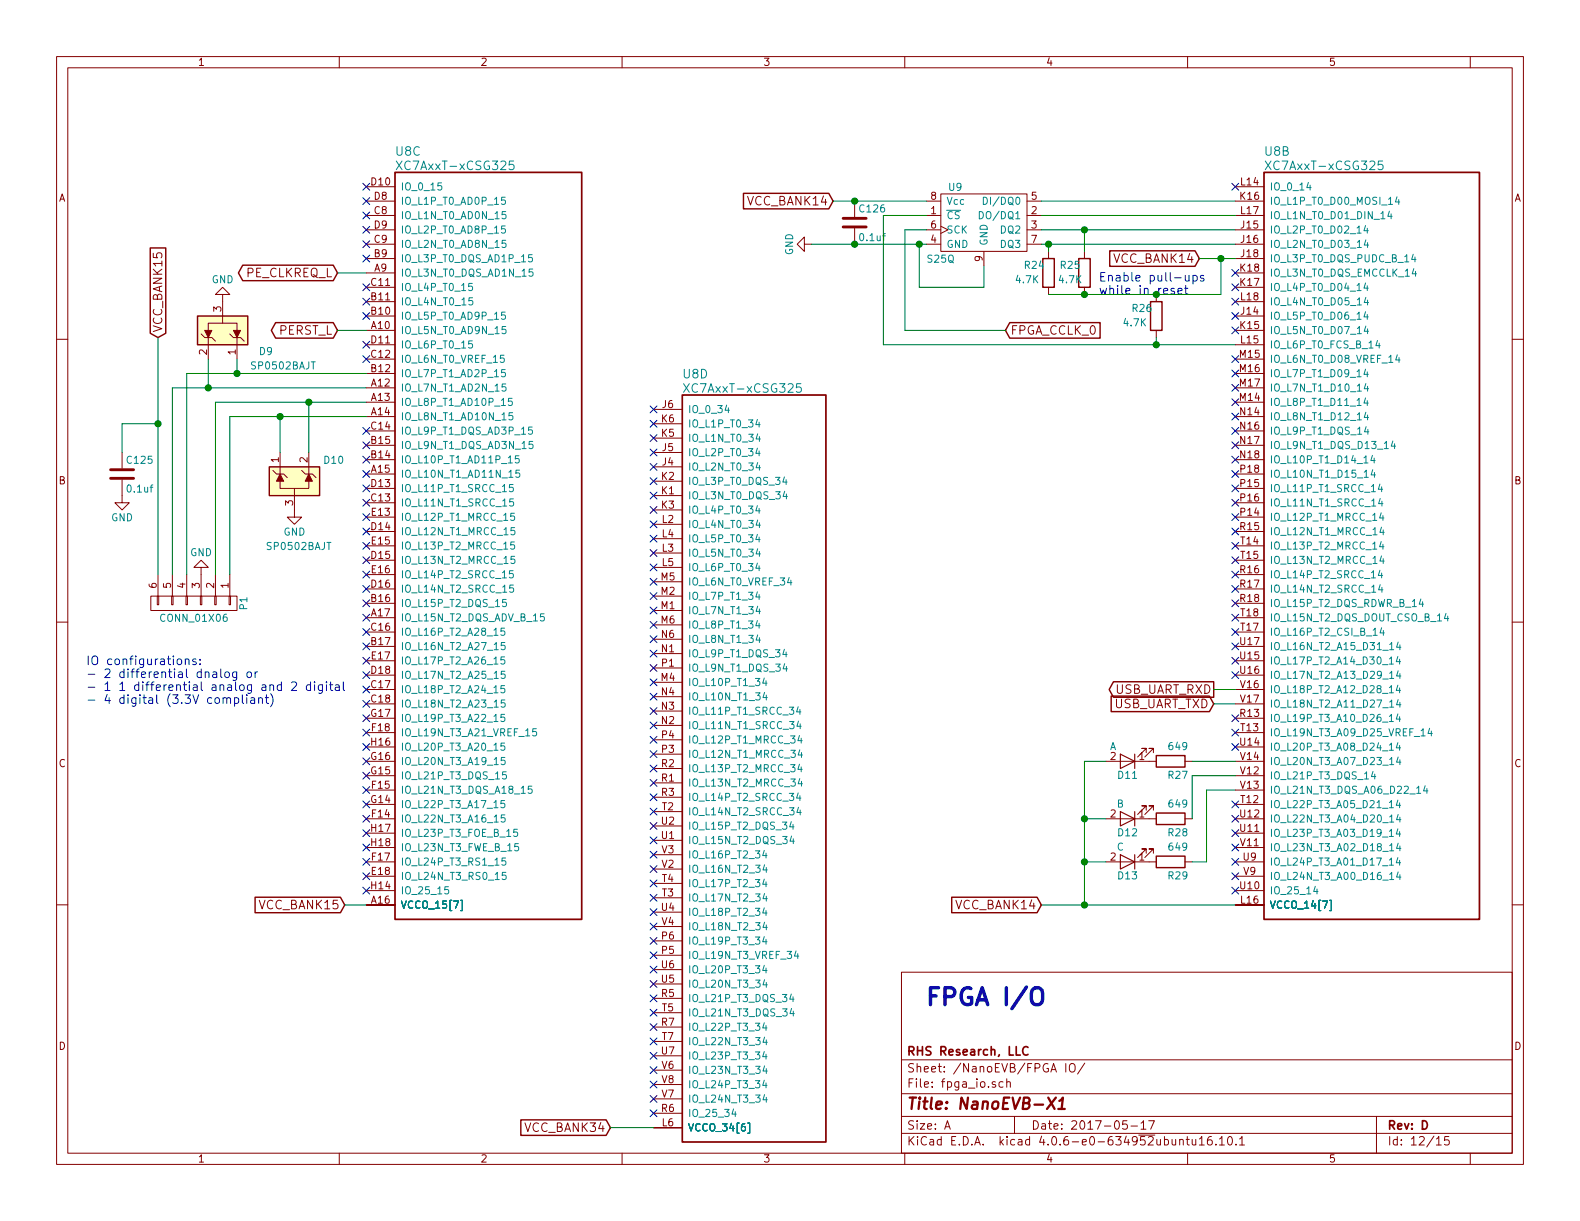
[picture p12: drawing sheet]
<svg xmlns="http://www.w3.org/2000/svg" width="279mm" height="216mm" viewBox="0 0 279 216" stroke-linecap="round" stroke-linejoin="round" font-family="sans-serif">
<defs><g id="words">
<text font-size="4.2" fill="#0000c2" x="163.8" y="177.8">FPGA I/O</text>
<text font-size="2.8" fill="#840000" x="160.4" y="196.2">Title: NanoEVB-X1</text>
<g font-size="2.1" fill="#008484">
<text x="70" y="27.5">U8C</text>
<text x="223.7" y="27.5">U8B</text>
<text x="70.8" y="30.1">XC7AxxT-xCSG325</text>
<text x="224.5" y="30.1">XC7AxxT-xCSG325</text>
<text x="120.8" y="66.9">U8D</text>
<text x="121.6" y="69.4">XC7AxxT-xCSG325</text>
</g>
<g font-size="2.1" fill="#840000">
<text x="132.3" y="36.3">VCC_BANK14</text>
<text x="197" y="46.5">VCC_BANK14</text>
<text x="43.3" y="49">PE_CLKREQ_L</text>
<text x="28.7" y="58.8" transform="rotate(-90 28.7 58.8)">VCC_BANK15</text>
<text x="49.2" y="59.2">PERST_L</text>
<text x="178.7" y="59.2">FPGA_CCLK_0</text>
<text x="196.7" y="125.2">USB_UART_TXD</text>
<text x="197" y="122.7">USB_UART_RXD</text>
<text x="45.9" y="160.8">VCC_BANK15</text>
<text x="169.1" y="160.8">VCC_BANK14</text>
<text x="160.4" y="189.6">Sheet: /NanoEVB/FPGA IO/</text>
<text x="160.4" y="186.6">RHS Research, LLC</text>
<text x="160.4" y="192.3">File: fpga_io.sch</text>
<text x="92.9" y="200.2">VCC_BANK34</text>
<text x="160.4" y="202.5">KiCad E.D.A. kicad 4.0.6-e0-634952ubuntu16.10.1</text>
<text x="160.4" y="199.7">Size: A</text>
<text x="182.4" y="199.7">Date: 2017-05-17</text>
<text x="245.4" y="199.7">Rev: D</text>
<text x="245.4" y="202.5">Id: 12/15</text>
</g>
<g font-size="2.1" fill="#0000c2">
<text x="194.3" y="49.8">Enable pull-ups</text>
<text x="15.2" y="117.6">IO configurations:</text>
<text x="15.2" y="119.9">- 2 differential dnalog or</text>
<text x="15.2" y="122.2">- 1 1 differential analog and 2 digital</text>
<text x="15.2" y="124.5">- 4 digital (3.3V compliant)</text>
</g>
<text font-size="2.1" fill="#008400" x="194.3" y="52.1">while in reset</text>
<g font-size="1.8" fill="#840000">
<text x="35" y="11.6">1</text>
<text x="85" y="11.6">2</text>
<text x="135" y="11.6">3</text>
<text x="185" y="11.6">4</text>
<text x="235" y="11.6">5</text>
<text x="10.4" y="35.6">A</text>
<text x="65.7" y="32.8">D10</text>
<text x="66.2" y="35.3">D8</text>
<text x="164.6" y="35.3">8</text>
<text x="182.4" y="35.3">5</text>
<text x="219.4" y="35.3">K16</text>
<text x="219.5" y="32.8">L14</text>
<text x="267.8" y="35.6">A</text>
<text x="66.2" y="37.8">C8</text>
<text x="66.2" y="40.4">D9</text>
<text x="164.6" y="37.8">1</text>
<text x="164.6" y="40.4">6</text>
<text x="182.4" y="37.8">2</text>
<text x="182.4" y="40.4">3</text>
<text x="219.5" y="37.8">L17</text>
<text x="219.5" y="40.4">J15</text>
<text x="66.2" y="45.5">B9</text>
<text x="66.2" y="42.9">C9</text>
<text x="164.6" y="42.9">4</text>
<text x="173.7" y="46.2" transform="rotate(-90 173.7 46.2)">9</text>
<text x="182.4" y="42.9">7</text>
<text x="219.5" y="42.9">J16</text>
<text x="219.5" y="45.5">J18</text>
<text x="65.7" y="53.1">B11</text>
<text x="65.7" y="50.5">C11</text>
<text x="66.2" y="48">A9</text>
<text x="219.4" y="50.5">K17</text>
<text x="219.4" y="48">K18</text>
<text x="219.5" y="53.1">L18</text>
<text x="39.1" y="55.1" transform="rotate(-90 39.1 55.1)">3</text>
<text x="65.7" y="58.2">A10</text>
<text x="65.7" y="55.6">B10</text>
<text x="219.4" y="58.2">K15</text>
<text x="219.5" y="55.6">J14</text>
<text x="36.6" y="62.7" transform="rotate(-90 36.6 62.7)">2</text>
<text x="41.7" y="62.7" transform="rotate(-90 41.7 62.7)">1</text>
<text x="65.7" y="60.7">D11</text>
<text x="65.7" y="65.8">B12</text>
<text x="65.7" y="63.2">C12</text>
<text x="219.3" y="63.2">M15</text>
<text x="219.3" y="65.8">M16</text>
<text x="219.5" y="60.7">L15</text>
<text x="65.7" y="68.3">A12</text>
<text x="65.7" y="70.9">A13</text>
<text x="219.3" y="70.9">M14</text>
<text x="219.3" y="68.3">M17</text>
<text x="65.7" y="73.4">A14</text>
<text x="65.7" y="75.9">C14</text>
<text x="117" y="77.2">K5</text>
<text x="117" y="74.7">K6</text>
<text x="117.1" y="72.1">J6</text>
<text x="219.4" y="73.4">N14</text>
<text x="219.4" y="75.9">N16</text>
<text x="49.3" y="81.8" transform="rotate(-90 49.3 81.8)">1</text>
<text x="54.4" y="81.8" transform="rotate(-90 54.4 81.8)">2</text>
<text x="65.7" y="81">B14</text>
<text x="65.7" y="83.6">A15</text>
<text x="65.7" y="78.5">B15</text>
<text x="117.1" y="82.3">J4</text>
<text x="117.1" y="79.8">J5</text>
<text x="219.4" y="78.5">N17</text>
<text x="219.4" y="81">N18</text>
<text x="219.4" y="83.6">P18</text>
<text x="10.4" y="85.6">B</text>
<text x="51.8" y="89.4" transform="rotate(-90 51.8 89.4)">3</text>
<text x="65.7" y="88.6">C13</text>
<text x="65.7" y="86.1">D13</text>
<text x="117" y="87.4">K1</text>
<text x="117" y="84.8">K2</text>
<text x="117" y="89.9">K3</text>
<text x="219.4" y="86.1">P15</text>
<text x="219.4" y="88.6">P16</text>
<text x="267.8" y="85.6">B</text>
<text x="65.7" y="93.7">D14</text>
<text x="65.7" y="91.2">E13</text>
<text x="117.1" y="92.5">L2</text>
<text x="117.1" y="95">L4</text>
<text x="219.4" y="93.7">R15</text>
<text x="219.4" y="91.2">P14</text>
<text x="65.7" y="98.8">D15</text>
<text x="65.7" y="96.3">E15</text>
<text x="65.7" y="101.3">E16</text>
<text x="117.1" y="97.5">L3</text>
<text x="117.1" y="100.1">L5</text>
<text x="219.4" y="101.3">R16</text>
<text x="219.5" y="96.3">T14</text>
<text x="219.5" y="98.8">T15</text>
<text x="27.7" y="104" transform="rotate(-90 27.7 104)">6</text>
<text x="30.2" y="104" transform="rotate(-90 30.2 104)">5</text>
<text x="32.8" y="104" transform="rotate(-90 32.8 104)">4</text>
<text x="35.3" y="104" transform="rotate(-90 35.3 104)">3</text>
<text x="37.8" y="104" transform="rotate(-90 37.8 104)">2</text>
<text x="40.4" y="104" transform="rotate(-90 40.4 104)">1</text>
<text x="65.7" y="106.4">B16</text>
<text x="65.7" y="103.9">D16</text>
<text x="116.9" y="107.7">M1</text>
<text x="116.9" y="105.2">M2</text>
<text x="116.9" y="102.6">M5</text>
<text x="219.4" y="103.9">R17</text>
<text x="219.4" y="106.4">R18</text>
<text x="65.7" y="111.5">C16</text>
<text x="65.7" y="109">A17</text>
<text x="116.9" y="110.2">M6</text>
<text x="117" y="112.8">N6</text>
<text x="219.5" y="111.5">T17</text>
<text x="219.5" y="109">T18</text>
<text x="65.7" y="114">B17</text>
<text x="65.7" y="119.1">D18</text>
<text x="65.7" y="116.6">E17</text>
<text x="117" y="115.3">N1</text>
<text x="117" y="117.9">P1</text>
<text x="219.4" y="116.6">U15</text>
<text x="219.4" y="119.1">U16</text>
<text x="219.4" y="114">U17</text>
<text x="65.7" y="121.7">C17</text>
<text x="65.7" y="124.2">C18</text>
<text x="116.9" y="120.4">M4</text>
<text x="117" y="125.5">N3</text>
<text x="117" y="122.9">N4</text>
<text x="219.4" y="121.7">V16</text>
<text x="219.4" y="124.2">V17</text>
<text x="65.6" y="126.7">G17</text>
<text x="65.7" y="131.8">H16</text>
<text x="65.8" y="129.3">F18</text>
<text x="117" y="128">N2</text>
<text x="117" y="130.6">P4</text>
<text x="219.4" y="126.7">R13</text>
<text x="219.4" y="131.8">U14</text>
<text x="219.5" y="129.3">T13</text>
<text x="10.4" y="135.6">C</text>
<text x="65.6" y="136.9">G15</text>
<text x="65.6" y="134.4">G16</text>
<text x="117" y="135.6">R2</text>
<text x="117" y="133.1">P3</text>
<text x="196.4" y="134.4">2</text>
<text x="201.4" y="134.4">1</text>
<text x="219.4" y="136.9">V12</text>
<text x="219.4" y="134.4">V14</text>
<text x="267.8" y="135.6">C</text>
<text x="65.6" y="142">G14</text>
<text x="65.8" y="139.4">F15</text>
<text x="117" y="138.2">R1</text>
<text x="117" y="140.7">R3</text>
<text x="117.1" y="143.3">T2</text>
<text x="219.4" y="139.4">V13</text>
<text x="219.5" y="142">T12</text>
<text x="65.7" y="147.1">H17</text>
<text x="65.7" y="149.6">H18</text>
<text x="65.8" y="144.5">F14</text>
<text x="117" y="148.3">U1</text>
<text x="117" y="145.8">U2</text>
<text x="196.4" y="144.5">2</text>
<text x="201.4" y="144.5">1</text>
<text x="219.4" y="147.1">U11</text>
<text x="219.4" y="144.5">U12</text>
<text x="219.4" y="149.6">V11</text>
<text x="65.7" y="154.7">E18</text>
<text x="65.8" y="152.1">F17</text>
<text x="117" y="153.4">V2</text>
<text x="117" y="150.9">V3</text>
<text x="117.1" y="156">T4</text>
<text x="196.4" y="152.1">2</text>
<text x="201.4" y="152.1">1</text>
<text x="219.9" y="152.1">U9</text>
<text x="219.9" y="154.7">V9</text>
<text x="65.7" y="157.2">H14</text>
<text x="65.7" y="159.8">A16</text>
<text x="117" y="161">U4</text>
<text x="117.1" y="158.5">T3</text>
<text x="219.4" y="157.2">U10</text>
<text x="219.5" y="159.8">L16</text>
<text x="117" y="163.6">V4</text>
<text x="117" y="166.1">P6</text>
<text x="117" y="173.7">U5</text>
<text x="117" y="171.2">U6</text>
<text x="117" y="168.7">P5</text>
<text x="117" y="176.3">R5</text>
<text x="117.1" y="178.8">T5</text>
<text x="10.4" y="185.6">D</text>
<text x="117" y="181.4">R7</text>
<text x="117.1" y="183.9">T7</text>
<text x="267.8" y="185.6">D</text>
<text x="117" y="186.4">U7</text>
<text x="117" y="189">V6</text>
<text x="117" y="191.5">V8</text>
<text x="117" y="196.6">R6</text>
<text x="117" y="194.1">V7</text>
<text x="117.1" y="199.1">L6</text>
<text x="35" y="205.5">1</text>
<text x="85" y="205.5">2</text>
<text x="135" y="205.5">3</text>
<text x="185" y="205.5">4</text>
<text x="235" y="205.5">5</text>
</g>
<g font-size="1.8" fill="#008484">
<text x="70.9" y="33.7">IO_0_15</text>
<text x="167.8" y="33.7">U9</text>
<text x="224.5" y="33.7">IO_0_14</text>
<text x="70.9" y="38.7">IO_L1N_T0_AD0N_15</text>
<text x="70.9" y="36.2">IO_L1P_T0_AD0P_15</text>
<text x="70.9" y="41.3">IO_L2P_T0_AD8P_15</text>
<text x="152.1" y="37.5">C126</text>
<text x="167.4" y="38.7">CS</text>
<text x="167.4" y="41.3">SCK</text>
<text x="167.4" y="36.2">Vcc</text>
<text x="173.8" y="38.7">DO/DQ1</text>
<text x="174.7" y="36.2">DI/DQ0</text>
<text x="177" y="41.3">DQ2</text>
<text x="224.5" y="41.3">IO_L2P_T0_D02_14</text>
<text x="224.5" y="36.2">IO_L1P_T0_D00_MOSI_14</text>
<text x="224.5" y="38.7">IO_L1N_T0_D01_DIN_14</text>
<text x="70.9" y="46.4">IO_L3P_T0_DQS_AD1P_15</text>
<text x="70.9" y="43.8">IO_L2N_T0_AD8N_15</text>
<text x="140.2" y="45.1" transform="rotate(-90 140.2 45.1)">GND</text>
<text x="152.2" y="42.6">0.1uf</text>
<text x="164.1" y="46.4">S25Q</text>
<text x="167.4" y="43.8">GND</text>
<text x="174.6" y="43.4" transform="rotate(-90 174.6 43.4)">GND</text>
<text x="177" y="43.8">DQ3</text>
<text x="181.3" y="47.5">R24</text>
<text x="187.6" y="47.5">R25</text>
<text x="224.5" y="43.8">IO_L2N_T0_D03_14</text>
<text x="224.5" y="46.4">IO_L3P_T0_DQS_PUDC_B_14</text>
<text x="37.4" y="50.1">GND</text>
<text x="70.9" y="48.9">IO_L3N_T0_DQS_AD1N_15</text>
<text x="70.9" y="54">IO_L4N_T0_15</text>
<text x="70.9" y="51.4">IO_L4P_T0_15</text>
<text x="179.8" y="50.1">4.7K</text>
<text x="187.4" y="50.1">4.7K</text>
<text x="224.5" y="51.4">IO_L4P_T0_D04_14</text>
<text x="224.5" y="48.9">IO_L3N_T0_DQS_EMCCLK_14</text>
<text x="224.5" y="54">IO_L4N_T0_D05_14</text>
<text x="70.9" y="59.1">IO_L5N_T0_AD9N_15</text>
<text x="70.9" y="56.5">IO_L5P_T0_AD9P_15</text>
<text x="198.8" y="57.7">4.7K</text>
<text x="200.3" y="55.1">R26</text>
<text x="224.5" y="56.5">IO_L5P_T0_D06_14</text>
<text x="224.5" y="59.1">IO_L5N_T0_D07_14</text>
<text x="44.6" y="65.3">SP0502BAJT</text>
<text x="45.9" y="62.8">D9</text>
<text x="70.9" y="61.6">IO_L6P_T0_15</text>
<text x="70.9" y="64.1">IO_L6N_T0_VREF_15</text>
<text x="224.5" y="61.6">IO_L6P_T0_FCS_B_14</text>
<text x="224.5" y="64.1">IO_L6N_T0_D08_VREF_14</text>
<text x="70.9" y="69.2">IO_L7N_T1_AD2N_15</text>
<text x="70.9" y="66.7">IO_L7P_T1_AD2P_15</text>
<text x="70.9" y="71.8">IO_L8P_T1_AD10P_15</text>
<text x="224.5" y="71.8">IO_L8P_T1_D11_14</text>
<text x="224.5" y="66.7">IO_L7P_T1_D09_14</text>
<text x="224.5" y="69.2">IO_L7N_T1_D10_14</text>
<text x="70.9" y="74.3">IO_L8N_T1_AD10N_15</text>
<text x="70.9" y="76.8">IO_L9P_T1_DQS_AD3P_15</text>
<text x="121.7" y="73">IO_0_34</text>
<text x="121.7" y="75.6">IO_L1P_T0_34</text>
<text x="224.5" y="74.3">IO_L8N_T1_D12_14</text>
<text x="224.5" y="76.8">IO_L9P_T1_DQS_14</text>
<text x="22.6" y="82">C125</text>
<text x="57.4" y="82">D10</text>
<text x="70.9" y="81.9">IO_L10P_T1_AD11P_15</text>
<text x="70.9" y="79.4">IO_L9N_T1_DQS_AD3N_15</text>
<text x="121.7" y="83.2">IO_L2N_T0_34</text>
<text x="121.7" y="80.6">IO_L2P_T0_34</text>
<text x="121.7" y="78.1">IO_L1N_T0_34</text>
<text x="224.5" y="79.4">IO_L9N_T1_DQS_D13_14</text>
<text x="224.5" y="81.9">IO_L10P_T1_D14_14</text>
<text x="22.6" y="87.1">0.1uf</text>
<text x="70.9" y="89.5">IO_L11N_T1_SRCC_15</text>
<text x="70.9" y="87">IO_L11P_T1_SRCC_15</text>
<text x="70.9" y="84.5">IO_L10N_T1_AD11N_15</text>
<text x="121.7" y="88.3">IO_L3N_T0_DQS_34</text>
<text x="121.7" y="85.7">IO_L3P_T0_DQS_34</text>
<text x="224.5" y="87">IO_L11P_T1_SRCC_14</text>
<text x="224.5" y="89.5">IO_L11N_T1_SRCC_14</text>
<text x="224.5" y="84.5">IO_L10N_T1_D15_14</text>
<text x="19.6" y="92.2">GND</text>
<text x="50.1" y="94.7">GND</text>
<text x="70.9" y="92.1">IO_L12P_T1_MRCC_15</text>
<text x="70.9" y="94.6">IO_L12N_T1_MRCC_15</text>
<text x="121.7" y="93.3">IO_L4N_T0_34</text>
<text x="121.7" y="90.8">IO_L4P_T0_34</text>
<text x="121.7" y="95.9">IO_L5P_T0_34</text>
<text x="224.5" y="92.1">IO_L12P_T1_MRCC_14</text>
<text x="224.5" y="94.6">IO_L12N_T1_MRCC_14</text>
<text x="33.6" y="98.3">GND</text>
<text x="47.3" y="97.2">SP0502BAJT</text>
<text x="70.9" y="99.7">IO_L13N_T2_MRCC_15</text>
<text x="70.9" y="97.2">IO_L13P_T2_MRCC_15</text>
<text x="121.7" y="98.4">IO_L5N_T0_34</text>
<text x="121.7" y="101">IO_L6P_T0_34</text>
<text x="224.5" y="97.2">IO_L13P_T2_MRCC_14</text>
<text x="224.5" y="99.7">IO_L13N_T2_MRCC_14</text>
<text x="43.7" y="107.7" transform="rotate(-90 43.7 107.7)">P1</text>
<text x="70.9" y="107.3">IO_L15P_T2_DQS_15</text>
<text x="70.9" y="104.8">IO_L14N_T2_SRCC_15</text>
<text x="70.9" y="102.2">IO_L14P_T2_SRCC_15</text>
<text x="121.7" y="106">IO_L7P_T1_34</text>
<text x="121.7" y="103.5">IO_L6N_T0_VREF_34</text>
<text x="224.5" y="102.2">IO_L14P_T2_SRCC_14</text>
<text x="224.5" y="104.8">IO_L14N_T2_SRCC_14</text>
<text x="224.5" y="107.3">IO_L15P_T2_DQS_RDWR_B_14</text>
<text x="28.7" y="109.9">CONN_01X06</text>
<text x="70.9" y="112.4">IO_L16P_T2_A28_15</text>
<text x="70.9" y="109.9">IO_L15N_T2_DQS_ADV_B_15</text>
<text x="121.7" y="108.6">IO_L7N_T1_34</text>
<text x="121.7" y="111.1">IO_L8P_T1_34</text>
<text x="121.7" y="113.7">IO_L8N_T1_34</text>
<text x="224.5" y="112.4">IO_L16P_T2_CSI_B_14</text>
<text x="224.5" y="109.9">IO_L15N_T2_DQS_DOUT_CSO_B_14</text>
<text x="70.9" y="114.9">IO_L16N_T2_A27_15</text>
<text x="70.9" y="117.5">IO_L17P_T2_A26_15</text>
<text x="121.7" y="116.2">IO_L9P_T1_DQS_34</text>
<text x="121.7" y="118.7">IO_L9N_T1_DQS_34</text>
<text x="224.5" y="117.5">IO_L17P_T2_A14_D30_14</text>
<text x="224.5" y="114.9">IO_L16N_T2_A15_D31_14</text>
<text x="70.9" y="122.6">IO_L18P_T2_A24_15</text>
<text x="70.9" y="125.1">IO_L18N_T2_A23_15</text>
<text x="70.9" y="120">IO_L17N_T2_A25_15</text>
<text x="121.7" y="121.3">IO_L10P_T1_34</text>
<text x="121.7" y="123.8">IO_L10N_T1_34</text>
<text x="224.5" y="120">IO_L17N_T2_A13_D29_14</text>
<text x="224.5" y="122.6">IO_L18P_T2_A12_D28_14</text>
<text x="224.5" y="125.1">IO_L18N_T2_A11_D27_14</text>
<text x="70.9" y="127.6">IO_L19P_T3_A22_15</text>
<text x="70.9" y="130.2">IO_L19N_T3_A21_VREF_15</text>
<text x="121.7" y="128.9">IO_L11N_T1_SRCC_34</text>
<text x="121.7" y="126.4">IO_L11P_T1_SRCC_34</text>
<text x="121.7" y="131.4">IO_L12P_T1_MRCC_34</text>
<text x="224.5" y="127.6">IO_L19P_T3_A10_D26_14</text>
<text x="224.5" y="130.2">IO_L19N_T3_A09_D25_VREF_14</text>
<text x="70.9" y="137.8">IO_L21P_T3_DQS_15</text>
<text x="70.9" y="135.3">IO_L20N_T3_A19_15</text>
<text x="70.9" y="132.7">IO_L20P_T3_A20_15</text>
<text x="121.7" y="136.5">IO_L13P_T2_MRCC_34</text>
<text x="121.7" y="134">IO_L12N_T1_MRCC_34</text>
<text x="196.2" y="132.6">A</text>
<text x="197.8" y="137.7">D11</text>
<text x="206.7" y="137.7">R27</text>
<text x="206.8" y="132.6">649</text>
<text x="224.5" y="137.8">IO_L21P_T3_DQS_14</text>
<text x="224.5" y="132.7">IO_L20P_T3_A08_D24_14</text>
<text x="224.5" y="135.3">IO_L20N_T3_A07_D23_14</text>
<text x="70.9" y="142.9">IO_L22P_T3_A17_15</text>
<text x="70.9" y="140.3">IO_L21N_T3_DQS_A18_15</text>
<text x="121.7" y="139.1">IO_L13N_T2_MRCC_34</text>
<text x="121.7" y="141.6">IO_L14P_T2_SRCC_34</text>
<text x="197.5" y="142.8">B</text>
<text x="206.8" y="142.8">649</text>
<text x="224.5" y="142.9">IO_L22P_T3_A05_D21_14</text>
<text x="224.5" y="140.3">IO_L21N_T3_DQS_A06_D22_14</text>
<text x="70.9" y="145.4">IO_L22N_T3_A16_15</text>
<text x="70.9" y="148">IO_L23P_T3_FOE_B_15</text>
<text x="121.7" y="149.2">IO_L15N_T2_DQS_34</text>
<text x="121.7" y="144.1">IO_L14N_T2_SRCC_34</text>
<text x="121.7" y="146.7">IO_L15P_T2_DQS_34</text>
<text x="197.8" y="147.9">D12</text>
<text x="206.7" y="147.9">R28</text>
<text x="224.5" y="148">IO_L23P_T3_A03_D19_14</text>
<text x="224.5" y="145.4">IO_L22N_T3_A04_D20_14</text>
<text x="70.9" y="153">IO_L24P_T3_RS1_15</text>
<text x="70.9" y="155.6">IO_L24N_T3_RS0_15</text>
<text x="70.9" y="150.5">IO_L23N_T3_FWE_B_15</text>
<text x="121.7" y="154.3">IO_L16N_T2_34</text>
<text x="121.7" y="151.8">IO_L16P_T2_34</text>
<text x="197.5" y="150.4">C</text>
<text x="197.8" y="155.5">D13</text>
<text x="206.7" y="155.5">R29</text>
<text x="206.8" y="150.4">649</text>
<text x="224.5" y="153">IO_L24P_T3_A01_D17_14</text>
<text x="224.5" y="155.6">IO_L24N_T3_A00_D16_14</text>
<text x="224.5" y="150.5">IO_L23N_T3_A02_D18_14</text>
<text x="70.9" y="160.7">VCCO_15[7]</text>
<text x="70.9" y="158.1">IO_25_15</text>
<text x="121.7" y="159.4">IO_L17N_T2_34</text>
<text x="121.7" y="156.8">IO_L17P_T2_34</text>
<text x="121.7" y="161.9">IO_L18P_T2_34</text>
<text x="224.5" y="160.7">VCCO_14[7]</text>
<text x="224.5" y="158.1">IO_25_14</text>
<text x="121.7" y="164.5">IO_L18N_T2_34</text>
<text x="121.7" y="167">IO_L19P_T3_34</text>
<text x="121.7" y="169.5">IO_L19N_T3_VREF_34</text>
<text x="121.7" y="172.1">IO_L20P_T3_34</text>
<text x="121.7" y="177.2">IO_L21P_T3_DQS_34</text>
<text x="121.7" y="179.7">IO_L21N_T3_DQS_34</text>
<text x="121.7" y="174.6">IO_L20N_T3_34</text>
<text x="121.7" y="182.2">IO_L22P_T3_34</text>
<text x="121.7" y="184.8">IO_L22N_T3_34</text>
<text x="121.7" y="189.9">IO_L23N_T3_34</text>
<text x="121.7" y="187.3">IO_L23P_T3_34</text>
<text x="121.7" y="197.5">IO_25_34</text>
<text x="121.7" y="194.9">IO_L24N_T3_34</text>
<text x="121.7" y="192.4">IO_L24P_T3_34</text>
<text x="121.7" y="200">VCCO_34[6]</text>
</g>
</g></defs>
<g fill="none" stroke="#840000" stroke-width=".18">
<path d="M10 10h259.4v195.9h-259.4zM12 12h255.4v191.9h-255.4zM60 10v2M110 10v2M160 10v2M210 10v2M260 10v2M64.8 38.1h5M64.8 35.6h5M64.8 33h5M151.1 35.6v2.8M163.8 38.1h2.6"/>
<path d="M163.8 35.6h2.6M166.4 34.3h15.2v10.2h-15.2zM181.6 38.1h2.5M181.6 35.6h2.5M218.4 38.1h5.1M218.4 35.6h5.1M218.4 33h5.1M10 60h2M35.6 59.1l.6 .6h1.3l.6 .6M36.8 58.4v-1.2h5.1v1.2M36.8 59.7v3.8M39.4 52.1h1.2l-1.2-1.3-1.3 1.3h1.3v5.1"/>
<path d="M40.6 59.1l.7 .6h1.2l.7 .6M41.9 59.7v3.8M64.8 48.3h5M64.8 45.7h5M64.8 43.2h5M64.8 40.6h5M64.8 58.4h5M64.8 55.9h5M64.8 53.3h5M64.8 50.8h5M142.2 43.2v-1.3l-1.2 1.3 1.2 1.3v-1.3h1.3M151.1 40.4v2.8"/>
<path d="M163.8 43.2h2.6M163.8 40.6h2.6M166.4 40l1.2 .6-1.2 .7M174 44.5v2.5M181.6 43.2h2.5M181.6 40.6h2.5M185.4 44.5v1.2M185.4 50.8v1.3M191.8 44.5v1.2M191.8 50.8v1.3M204.5 52.1v1.2M204.5 58.4v1.3"/>
<path d="M218.4 48.3h5.1M218.4 45.7h5.1M218.4 43.2h5.1M218.4 40.6h5.1M218.4 58.4h5.1M218.4 55.9h5.1M218.4 53.3h5.1M218.4 50.8h5.1M267.4 60h2M64.8 61h5M64.8 68.6h5M64.8 66h5"/>
<path d="M64.8 63.5h5M64.8 71.1h5M64.8 73.7h5M64.8 76.2h5M64.8 78.7h5M115.6 77.5h5M115.6 72.4h5M115.6 74.9h5M218.4 61h5.1M218.4 68.6h5.1M218.4 66h5.1M218.4 63.5h5.1"/>
<path d="M218.4 71.1h5.1M218.4 73.7h5.1M218.4 76.2h5.1M218.4 78.7h5.1M21.6 84.8v4.1h1.3l-1.3 1.3-1.3-1.3h1.3M21.6 80v2.8M48.3 83.2l.6 .6h1.3l.6 .7M49.5 85.1v1.3h5.1v-1.3M49.5 80v3.8M52.1 86.4v5h1.2l-1.2 1.3-1.3-1.3h1.3M53.3 83.2l.7 .6h1.2l.7 .7M54.6 80v3.8"/>
<path d="M64.8 88.9h5M64.8 86.4h5M64.8 91.4h5M64.8 81.3h5M64.8 94h5M64.8 83.8h5M64.8 99.1h5M64.8 96.5h5M115.6 87.6h5M115.6 85.1h5M115.6 92.7h5M115.6 90.2h5"/>
<path d="M115.6 97.8h5M115.6 82.6h5M115.6 95.3h5M115.6 80h5M218.4 88.9h5.1M218.4 86.4h5.1M218.4 91.4h5.1M218.4 81.3h5.1M218.4 94h5.1M218.4 83.8h5.1M218.4 99.1h5.1M218.4 96.5h5.1"/>
<path d="M10 110h2M26.7 105.4h15.2v2.6h-15.2zM27.8 105.4h.3v1.5h-.3zM27.9 101.6v3.8M30.4 105.4h.2v1.5h-.2zM30.5 101.6v3.8M32.9 105.4h.2v1.5h-.2zM33 101.6v3.8M35.4 105.4h.3v1.5h-.3zM35.6 100.3h1.2l-1.2-1.2-1.3 1.2h1.3v5.1M38 105.4h.2v1.5h-.2zM38.1 101.6v3.8"/>
<path d="M40.5 105.4h.3v1.5h-.3zM40.6 101.6v3.8M64.8 106.7h5M64.8 111.8h5M64.8 104.1h5M64.8 101.6h5M64.8 109.2h5M64.8 114.3h5M64.8 116.8h5M64.8 119.4h5M115.6 108h5M115.6 115.6h5"/>
<path d="M115.6 118.1h5M115.6 105.4h5M115.6 100.3h5M115.6 102.9h5M115.6 110.5h5M115.6 113h5M218.4 106.7h5.1M218.4 111.8h5.1M218.4 104.1h5.1M218.4 101.6h5.1M218.4 109.2h5.1M218.4 114.3h5.1"/>
<path d="M218.4 116.8h5.1M218.4 119.4h5.1M267.4 110h2M64.8 139.7h5M64.8 137.2h5M64.8 134.6h5M64.8 132.1h5M64.8 121.9h5M64.8 127h5M64.8 124.5h5M64.8 129.5h5M115.6 138.4h5"/>
<path d="M115.6 128.3h5M115.6 135.9h5M115.6 125.7h5M115.6 133.4h5M115.6 120.7h5M115.6 123.2h5M115.6 130.8h5M195.6 134.6h8.9M202.7 133.1v-.8h-.8h.8l-1.5 1.6M204 133.1v-.8h-.8h.8l-1.6 1.6M209.5 134.6h1.3M218.4 139.7h5.1"/>
<path d="M218.4 137.2h5.1M218.4 134.6h5.1M218.4 132.1h5.1M218.4 121.9h5.1M218.4 127h5.1M218.4 124.5h5.1M218.4 129.5h5.1M10 160h2M64.8 144.8h5M64.8 142.2h5M64.8 157.5h5M64.8 152.4h5"/>
<path d="M64.8 147.3h5M64.8 154.9h5M64.8 149.9h5M115.6 148.6h5M115.6 143.5h5M115.6 146.1h5M115.6 153.7h5M115.6 141h5M115.6 158.8h5M115.6 151.1h5M115.6 156.2h5M195.6 144.8h8.9"/>
<path d="M195.6 152.4h8.9M202.7 150.9v-.8h-.8h.8l-1.5 1.5M202.7 143.3v-.8h-.8h.8l-1.5 1.5M204 150.9v-.8h-.8h.8l-1.6 1.5M204 143.3v-.8h-.8h.8l-1.6 1.5M209.5 144.8h1.3M209.5 152.4h1.3M218.4 144.8h5.1M218.4 142.2h5.1M218.4 157.5h5.1M218.4 152.4h5.1M218.4 147.3h5.1"/>
<path d="M218.4 154.9h5.1M218.4 149.9h5.1M267.4 160h2M64.8 160h5M115.6 161.3h5M115.6 163.8h5M115.6 168.9h5M115.6 176.5h5M115.6 179.1h5M115.6 174h5M115.6 166.4h5M115.6 171.5h5"/>
<path d="M159.4 171.9h108v32h-108zM218.4 160h5.1M115.6 199.4h5M115.6 196.9h5M115.6 189.2h5M115.6 181.6h5M115.6 184.2h5M115.6 186.7h5M115.6 194.3h5M115.6 191.8h5M159.4 197.4h108M159.4 193.4h108"/>
<path d="M159.4 187.4h108M167.1 199.7l.4-1.5 .5 1.5M167.2 199.2h.7M177.4 191.3h-.5l-.2 .2v.6l.2 .2 .5-.1M178 191.4l.2-.1h.4l.1 1M178 190.8v1.5M179.4 197.4v3M188.5 188.1v1.5M189.2 188.3l.3-.2a.53 .53 0 0 1 .6 .5v.5a.51 .51 0 0 1-.8 .4 1.05 1.05 0 0 1-.1-1.2zM191.8 188l-1.2 1.9M199.3 198.2h-.7l-.1 .7 .2-.1h.5l.2 .2-.1 .5-.2 .2-.6-.2M200 199.1h1.1"/>
<path d="M201.8 198.6l.4-.4v1.5M201.8 199.7h.8M203.1 198.2h1l-.6 1.5M243.4 197.4v6.5M60 203.9v2M110 203.9v2M159.4 200.4h108M160 203.9v2M208.6 201.6l.2-.1h.4v1M208.6 201.5v1M209.8 201.5h.5M210 201v1.3l.3 .2"/>
<path d="M210 203.9v2M210.8 201.5l.1 .9 .4 .1 .2-.2M211.5 201.5v1M212.1 201.4l.4-.4v1.5M212.1 202.5h.9M214.2 201a.59 .59 0 0 0-.7 .6l.1 .7 .2 .2 .5-.2 .1-.5-.2-.2-.4-.1-.3 .3M215 202.3v.2M215.6 201.4l.5-.4v1.5M215.6 202.5h.9M217.2 201.1l.2-.1a.81 .81 0 0 1 .6 .6 .81 .81 0 0 1-.3 .8l-.1 .1a.79 .79 0 0 1-.4-1.4zM218.6 202.3v.2M219.2 201.4l.4-.4v1.5"/>
<path d="M219.2 202.5h.9M254 201.4l.4-.4v1.5M254 202.5h.9M256.2 201h-.7l-.1 .7 .3-.2 .4 .1 .2 .2-.1 .5-.2 .2-.6-.2M260 203.9v2"/>
</g>
<path d="M185.4 194.1l1.1 2M186.7 194.1l-1.6 2M187.1 196.1h1.2M187.3 194.7l.7-.6-.3 2" fill="none" stroke="#840000" stroke-width=".41"/>
<path d="M69.8 30.5h33.1v132.1h-33.1zM223.5 30.5h38.1v132.1h-38.1zM120.6 69.9h25.4v132h-25.4zM181.8 185.2a.7 .7 0 0 0-.9 .2 .7 .7 0 0 0 .1 1 .55 .55 0 0 0 .8 0" fill="none" stroke="#840000" stroke-width=".3"/>
<g fill="none" stroke="#008484" stroke-width=".18">
<path d="M70.1 28.5l1 1.5M71.1 28.5l-1 1.5M89.3 34.9h-.6v.6l.1-.1 .5 .1v.5l-.1 .1-.5-.1M89.3 40h-.6v.5l.1-.1 .5 .1v.6l-.1 .1-.5-.1M89.4 37.4h-.6v.6l.2-.1 .4 .1v.6l-.1 .1-.5-.1M90.8 28.5h-.7l-.1 .7 .2-.1h.6l.1 .2v.4l-.3 .3h-.4l-.2-.2M173.2 37.4a.64 .64 0 0 1 .7 .6 .64 .64 0 0 1-.7 .7zM173.9 34.9a.64 .64 0 0 1 .7 .6 .64 .64 0 0 1-.7 .6zM223.7 28.5l1.1 1.5M224.8 28.5l-1.1 1.5M241.5 39.9l-.3 .9h.8M244.5 28.5h-.7l-.1 .7 .2-.1h.5l.2 .2v.4l-.3 .3h-.4l-.2-.2"/>
<path d="M245.7 37.3l-.3 1h.8M246 37.8v.9M247 34.8l-.2 .9h.7M247.3 35.3v.8M83.5 50.1h-.6v.6l.1-.1 .5 .1v.6l-.2 .1-.4-.1M83.6 52.7h-.6l-.1 .5 .2-.1 .5 .1v.6l-.2 .1-.5-.1M89.3 55.2h-.6v.6l.1-.1 .5 .1v.5l-.1 .2-.5-.2M89.4 42.5h-.6v.6l.2-.1 .4 .1v.5l-.1 .2-.5-.2M89.4 57.7h-.6v.6l.2-.1 .4 .1v.6l-.1 .1-.5-.1M94.1 45h-.6l-.1 .6 .2-.1 .5 .1v.6l-.2 .1-.5-.1M94.2 47.6h-.6l-.1 .6 .2-.1 .5 .1v.5l-.2 .1-.5-.1M241.5 55.1l-.3 .9h.8"/>
<path d="M241.5 50l-.3 1h.8M241.5 57.7l-.3 .9h.8M241.5 42.4l-.3 .9h.8M241.5 52.6l-.3 .9h.8M241.8 40.4v.8M241.8 50.5v.9M241.8 55.6v.9M241.8 42.9v.9M241.8 53.1v.8M241.8 58.1v.9M249.9 45l-.3 .9h.8M250 47.5l-.3 .9h.8"/>
<path d="M250.2 45.4v.9M83.5 60.3h-.6v.6l.1-.1 .5 .1v.5l-.2 .1-.4-.1M89.3 65.4h-.6v.5l.1-.1 .5 .1v.6l-.1 .1-.5-.1M89.4 67.9h-.6v.6l.2-.1 .4 .1v.5l-.1 .2-.5-.2M90.6 70.4h-.7v.6l.2-.1 .5 .1v.6l-.2 .1-.5-.1M90.7 73h-.7v.6l.2-.1 .5 .1v.5l-.2 .1-.5-.1M94.1 75.5h-.6l-.1 .6 .2-.1 .5 .1v.6l-.2 .1-.5-.1M94.2 78.1h-.6l-.1 .5 .2-.1 .5 .1v.6l-.2 .1-.5-.1M120.9 67.8l1 1.6M121.9 67.8l-1 1.6M133.9 79.2l-.2 1h.7M133.9 74.2l-.2 .9h.7"/>
<path d="M134 76.7l-.3 .9h.8M134.2 74.7v.8M134.2 79.7v.9M141.6 67.8h-.7l-.1 .8 .2-.2 .6 .1 .1 .2v.4l-.3 .3h-.4l-.2-.2M241.5 70.4l-.3 .9h.8M241.5 65.3l-.3 .9h.8M241.5 72.9l-.3 .9h.8M241.5 67.8l-.3 .9h.8M241.6 75.4l-.3 1h.8M241.8 65.8v.8M241.8 70.8v.9M241.8 68.3v.9"/>
<path d="M241.8 73.4v.8M243.6 60.2l-.3 .9h.8M243.9 60.7v.8M246.3 78l-.3 .9h.8M246.6 78.5v.8M247.1 62.7l-.3 1h.8M247.4 63.2v.9M90.7 85.7h-.6v.6l.1-.1 .5 .1v.5l-.1 .1-.5-.1M90.8 88.2h-.6l-.1 .6 .2-.1 .5 .1v.6l-.2 .1-.5-.1M91 90.8h-.7v.5l.2-.1 .5 .1v.6l-.2 .1-.5-.1M91 95.8h-.7v.6l.2-.1 .5 .1v.6l-.2 .1-.5-.1M91 93.3h-.6l-.1 .6 .2-.1 .5 .1v.5l-.2 .2-.5-.2"/>
<path d="M91 98.4h-.6l-.1 .6 .2-.1 .5 .1v.5l-.2 .1-.5-.1M91.8 80.6h-.6l-.1 .6 .2-.1 .5 .1v.5l-.2 .2-.5-.2M91.9 83.1h-.6l-.1 .6 .2-.1 .5 .1v.6l-.2 .1-.5-.1M133.9 89.4l-.2 .9h.7M133.9 94.5l-.2 .9h.7M133.9 99.6l-.2 .9h.7M134 91.9l-.3 1h.8M134 97l-.3 .9h.8M134 81.8l-.3 .9h.8M134.2 89.9v.9M134.2 95v.8M138.7 84.3l-.3 .9h.8"/>
<path d="M138.8 86.9l-.3 .9h.7M242.7 80.5l-.3 .9h.8M242.7 83.1l-.2 .9h.7M243 81v.9M243.1 83.5v.9M244 85.6l-.3 .9h.8M244.1 88.1l-.3 1h.8M244.2 90.7l-.2 .9h.7M244.2 95.8l-.2 .9h.7M244.3 93.2l-.3 .9h.8M244.3 98.3l-.3 .9h.8M244.3 86.1v.8"/>
<path d="M244.4 88.6v.9M244.6 91.2v.8M244.6 96.2v.9M244.6 93.7v.9M244.6 98.8v.8M89.2 111.1h-.6v.6l.1-.1 .5 .1v.5l-.1 .1-.5-.1M89.2 116.2h-.6v.5l.1-.1 .5 .1v.6l-.1 .1-.5-.1M89.3 113.6h-.6l-.1 .6 .2-.1 .5 .1v.6l-.2 .1-.5-.1M89.3 118.7h-.6l-.1 .6 .2-.1 .5 .1v.5l-.2 .2-.5-.2M89.5 106h-.6l-.1 .6 .2-.1 .5 .1v.5l-.2 .2-.5-.2M90.7 100.9h-.6v.6l.1-.1 .5 .1v.6l-.1 .1-.5-.1M90.8 103.5h-.6l-.1 .5 .2-.1 .5 .1v.6l-.2 .1-.5-.1"/>
<path d="M96.2 108.5h-.6v.6l.1-.1 .5 .1v.6l-.2 .1-.4-.1M133.9 104.6l-.2 1h.7M133.9 109.7l-.2 .9h.7M134 107.2l-.3 .9h.8M134 112.3l-.3 .9h.8M134.2 100.1v.8M134.2 105.1v.9M134.2 110.2v.9M135.2 119.9l-.3 .9h.7M138.7 114.8l-.3 .9h.8M138.8 117.3l-.3 1h.7M139.5 102.1l-.2 .9h.7"/>
<path d="M244 100.8l-.3 1h.8M244.1 103.4l-.3 .9h.8M244.3 111l-.3 .9h.8M244.3 101.3v.9M244.4 103.9v.8M244.6 111.5v.8M247.2 116.1l-.3 .9h.8M247.2 118.6l-.2 .9h.7M247.2 113.5l-.2 1h.7M247.5 116.6v.8M247.5 114v.9M247.5 119.1v.9"/>
<path d="M251.3 105.9l-.3 .9h.7M251.6 106.4v.9M255.7 108.5l-.3 .9h.8M256 108.9v.9M89.2 131.4h-.6v.6l.1-.1 .5 .1v.5l-.1 .2-.5-.2M89.2 121.2h-.6v.6l.1-.1 .5 .1v.6l-.1 .1-.5-.1M89.2 126.3h-.6v.6l.1-.1 .5 .1v.6l-.1 .1-.5-.1M89.3 133.9h-.6l-.1 .6 .2-.1 .5 .1v.6l-.2 .1-.5-.1M89.3 123.8h-.6l-.1 .6 .2-.1 .5 .1v.5l-.2 .1-.5-.1M89.5 136.5h-.6l-.1 .6 .2-.1 .5 .1v.5l-.2 .1-.5-.1M94.1 139h-.7v.6l.2-.1 .5 .1v.6l-.2 .1-.5-.1M94.8 128.9h-.6v.5l.2-.1 .4 .1v.6l-.1 .1-.5-.1"/>
<path d="M135.2 122.4l-.3 .9h.8M135.5 120.4v.8M135.5 122.9v.9M141.1 125l-.2 .9h.7M141.2 127.5l-.3 .9h.8M141.4 135.1l-.3 .9h.8M141.4 130l-.3 1h.8M141.4 137.7l-.3 .9h.8M141.4 132.6l-.3 .9h.8M141.5 125.5v.8M141.5 128v.9M141.7 130.5v.9"/>
<path d="M141.7 135.6v.9M141.7 133.1v.8M141.7 138.2v.8M242.8 136.4l-.3 .9h.8M243.1 136.9v.8M247.2 126.2l-.3 1h.8M247.2 131.3l-.3 .9h.8M247.2 121.2l-.3 .9h.8M247.2 133.9l-.2 .9h.7M247.2 123.7l-.2 .9h.7M247.5 121.6v.9M247.5 126.7v.9"/>
<path d="M247.5 131.8v.9M247.5 124.2v.8M247.5 134.3v.9M252 138.9l-.3 1h.8M252.3 139.4v.9M252.8 128.8l-.3 .9h.8M253.1 129.3v.8M79.3 156.8h-.6l-.1 .6 .2-.1 .5 .1v.5l-.2 .2-.5-.2M81.5 159.2h.3v1.8h-.3M89.2 141.6h-.6v.5l.1-.1 .5 .1v.6l-.1 .1-.5-.1M89.3 144.1h-.6l-.1 .6 .2-.1 .5 .1v.5l-.2 .2-.5-.2M89.4 151.7h-.6l-.1 .6 .2-.1 .5 .1v.6l-.2 .1-.5-.1"/>
<path d="M89.5 154.3h-.7v.5l.2-.1 .5 .1v.6l-.2 .1-.5-.1M91.5 146.6h-.6l-.1 .6 .2-.1 .5 .1v.6l-.2 .1-.5-.1M91.7 149.2h-.6l-.1 .6 .2-.1 .5 .1v.5l-.2 .1-.5-.1M135.2 150.4l-.3 .9h.7M135.2 155.4l-.3 1h.7M135.2 152.9l-.3 .9h.8M135.2 158l-.3 .9h.8M135.5 150.9v.8M135.5 155.9v.9M135.5 153.4v.9M135.5 158.5v.8M139.9 145.3l-.3 .9h.8"/>
<path d="M140 147.8l-.3 .9h.8M140.2 145.8v.8M140.3 148.3v.9M141.1 140.2l-.2 .9h.7M141.2 142.7l-.3 1h.8M141.5 140.7v.9M141.5 143.2v.9M232.6 156.7l-.3 .9h.8M232.9 157.2v.9M235.1 159.2h.3v1.8h-.3M247.2 151.6l-.3 1h.8M247.2 146.6l-.3 .9h.8"/>
<path d="M247.2 141.5l-.3 .9h.8M247.2 154.2l-.2 .9h.7M247.2 149.1l-.2 .9h.7M247.2 144l-.2 .9h.7M247.5 142v.8M247.5 147v.9M247.5 152.1v.9M247.5 144.5v.9M247.5 149.6v.8M247.5 154.7v.8M135.2 160.5l-.3 .9h.7M135.2 165.6l-.3 .9h.7"/>
<path d="M135.2 170.7l-.3 .9h.7M135.2 163.1l-.3 .9h.8M135.2 173.2l-.3 .9h.8M135.5 161v.9M135.5 166.1v.9M135.5 171.2v.8M135.5 163.6v.8M135.5 173.7v.9M139.9 175.8l-.3 .9h.8M140 178.3l-.3 .9h.8M140.2 176.3v.8M140.3 178.8v.9"/>
<path d="M140.8 168.1l-.3 1h.7M141.1 168.6v.9M129.7 196.1l-.3 .9h.8M130 196.6v.8M132.3 198.6h.3v1.8h-.3M135.2 180.8l-.3 1h.7M135.2 185.9l-.3 .9h.7M135.2 191l-.3 .9h.7M135.2 188.5l-.3 .9h.8M135.2 183.4l-.3 .9h.8M135.2 193.5l-.3 1h.8M135.5 181.3v.9"/>
<path d="M135.5 186.4v.9M135.5 191.5v.9M135.5 183.9v.8M135.5 189v.8M135.5 194v.9"/>
</g>
<g fill="none" stroke="#000084" stroke-width=".18">
<path d="M64.2 32.4l1.2 1.2M64.2 35l1.2 1.2M64.2 37.5l1.2 1.2M65.4 32.4l-1.2 1.2M65.4 35l-1.2 1.2M65.4 37.5l-1.2 1.2M217.8 32.4l1.2 1.2M219 32.4l-1.2 1.2M64.2 40l1.2 1.2M64.2 42.6l1.2 1.2M64.2 45.1l1.2 1.2M64.2 50.2l1.2 1.2"/>
<path d="M64.2 52.7l1.2 1.2M64.2 55.3l1.2 1.2M65.4 40l-1.2 1.2M65.4 42.6l-1.2 1.2M65.4 45.1l-1.2 1.2M65.4 50.2l-1.2 1.2M65.4 52.7l-1.2 1.2M65.4 55.3l-1.2 1.2M217.8 47.7l1.2 1.2M217.8 50.2l1.2 1.2M217.8 52.7l1.2 1.2M217.8 55.3l1.2 1.2"/>
<path d="M217.8 57.8l1.2 1.2M219 47.7l-1.2 1.2M219 50.2l-1.2 1.2M219 52.7l-1.2 1.2M219 55.3l-1.2 1.2M219 57.8l-1.2 1.2M64.2 60.4l1.2 1.2M64.2 62.9l1.2 1.2M64.2 75.6l1.2 1.2M64.2 78.1l1.2 1.2M65.4 60.4l-1.2 1.2M65.4 62.9l-1.2 1.2"/>
<path d="M65.4 75.6l-1.2 1.2M65.4 78.1l-1.2 1.2M115 71.8l1.2 1.2M115 74.3l1.2 1.2M115 76.9l1.2 1.2M115 79.4l1.2 1.2M116.2 71.8l-1.2 1.2M116.2 74.3l-1.2 1.2M116.2 76.9l-1.2 1.2M116.2 79.4l-1.2 1.2M217.8 62.9l1.2 1.2M217.8 65.4l1.2 1.2"/>
<path d="M217.8 68l1.2 1.2M217.8 70.5l1.2 1.2M217.8 73.1l1.2 1.2M217.8 75.6l1.2 1.2M217.8 78.1l1.2 1.2M219 62.9l-1.2 1.2M219 65.4l-1.2 1.2M219 68l-1.2 1.2M219 70.5l-1.2 1.2M219 73.1l-1.2 1.2M219 75.6l-1.2 1.2M219 78.1l-1.2 1.2"/>
<path d="M64.2 80.7l1.2 1.2M64.2 83.2l1.2 1.2M64.2 85.8l1.2 1.2M64.2 88.3l1.2 1.2M64.2 90.8l1.2 1.2M64.2 93.4l1.2 1.2M64.2 95.9l1.2 1.2M64.2 98.5l1.2 1.2M65.4 80.7l-1.2 1.2M65.4 83.2l-1.2 1.2M65.4 85.8l-1.2 1.2M65.4 88.3l-1.2 1.2"/>
<path d="M65.4 90.8l-1.2 1.2M65.4 93.4l-1.2 1.2M65.4 95.9l-1.2 1.2M65.4 98.5l-1.2 1.2M115 81.9l1.2 1.3M115 84.5l1.2 1.2M115 87l1.2 1.2M115 89.6l1.2 1.2M115 92.1l1.2 1.2M115 94.6l1.2 1.3M115 97.2l1.2 1.2M115 99.7l1.2 1.2"/>
<path d="M116.2 81.9l-1.2 1.3M116.2 84.5l-1.2 1.2M116.2 87l-1.2 1.2M116.2 89.6l-1.2 1.2M116.2 92.1l-1.2 1.2M116.2 94.6l-1.2 1.3M116.2 97.2l-1.2 1.2M116.2 99.7l-1.2 1.2M217.8 80.7l1.2 1.2M217.8 83.2l1.2 1.2M217.8 85.8l1.2 1.2M217.8 88.3l1.2 1.2"/>
<path d="M217.8 90.8l1.2 1.2M217.8 93.4l1.2 1.2M217.8 95.9l1.2 1.2M217.8 98.5l1.2 1.2M219 80.7l-1.2 1.2M219 83.2l-1.2 1.2M219 85.8l-1.2 1.2M219 88.3l-1.2 1.2M219 90.8l-1.2 1.2M219 93.4l-1.2 1.2M219 95.9l-1.2 1.2M219 98.5l-1.2 1.2"/>
<path d="M64.2 101l1.2 1.2M64.2 103.5l1.2 1.2M64.2 106.1l1.2 1.2M64.2 108.6l1.2 1.2M64.2 111.2l1.2 1.2M64.2 113.7l1.2 1.2M64.2 116.2l1.2 1.2M64.2 118.8l1.2 1.2M65.4 101l-1.2 1.2M65.4 103.5l-1.2 1.2M65.4 106.1l-1.2 1.2M65.4 108.6l-1.2 1.2"/>
<path d="M65.4 111.2l-1.2 1.2M65.4 113.7l-1.2 1.2M65.4 116.2l-1.2 1.2M65.4 118.8l-1.2 1.2M115 102.3l1.2 1.2M115 104.8l1.2 1.2M115 109.9l1.2 1.2M115 117.5l1.2 1.2M115 112.4l1.2 1.2M115 107.3l1.2 1.3M115 115l1.2 1.2M116.2 102.3l-1.2 1.2"/>
<path d="M116.2 104.8l-1.2 1.2M116.2 109.9l-1.2 1.2M116.2 117.5l-1.2 1.2M116.2 112.4l-1.2 1.2M116.2 107.3l-1.2 1.3M116.2 115l-1.2 1.2M217.8 101l1.2 1.2M217.8 106.1l1.2 1.2M217.8 108.6l1.2 1.2M217.8 111.2l1.2 1.2M217.8 118.8l1.2 1.2M217.8 103.5l1.2 1.2"/>
<path d="M217.8 113.7l1.2 1.2M217.8 116.2l1.2 1.2M219 101l-1.2 1.2M219 106.1l-1.2 1.2M219 108.6l-1.2 1.2M219 111.2l-1.2 1.2M219 118.8l-1.2 1.2M219 103.5l-1.2 1.2M219 113.7l-1.2 1.2M219 116.2l-1.2 1.2M64.2 121.3l1.2 1.2M64.2 123.9l1.2 1.2"/>
<path d="M64.2 126.4l1.2 1.2M64.2 128.9l1.2 1.2M64.2 131.5l1.2 1.2M64.2 134l1.2 1.2M64.2 136.6l1.2 1.2M64.2 139.1l1.2 1.2M65.4 121.3l-1.2 1.2M65.4 123.9l-1.2 1.2M65.4 126.4l-1.2 1.2M65.4 128.9l-1.2 1.2M65.4 131.5l-1.2 1.2M65.4 134l-1.2 1.2"/>
<path d="M65.4 136.6l-1.2 1.2M65.4 139.1l-1.2 1.2M115 120l1.2 1.3M115 122.6l1.2 1.2M115 125.1l1.2 1.2M115 127.7l1.2 1.2M115 130.2l1.2 1.2M115 132.7l1.2 1.3M115 135.3l1.2 1.2M115 137.8l1.2 1.2M116.2 120l-1.2 1.3M116.2 122.6l-1.2 1.2"/>
<path d="M116.2 125.1l-1.2 1.2M116.2 127.7l-1.2 1.2M116.2 130.2l-1.2 1.2M116.2 132.7l-1.2 1.3M116.2 135.3l-1.2 1.2M116.2 137.8l-1.2 1.2M217.8 126.4l1.2 1.2M217.8 128.9l1.2 1.2M217.8 131.5l1.2 1.2M219 126.4l-1.2 1.2M219 128.9l-1.2 1.2M219 131.5l-1.2 1.2"/>
<path d="M64.2 141.6l1.2 1.2M64.2 144.2l1.2 1.2M64.2 146.7l1.2 1.2M64.2 149.3l1.2 1.2M64.2 151.8l1.2 1.2M64.2 154.3l1.2 1.2M64.2 156.9l1.2 1.2M65.4 141.6l-1.2 1.2M65.4 144.2l-1.2 1.2M65.4 146.7l-1.2 1.2M65.4 149.3l-1.2 1.2M65.4 151.8l-1.2 1.2"/>
<path d="M65.4 154.3l-1.2 1.2M65.4 156.9l-1.2 1.2M115 140.4l1.2 1.2M115 142.9l1.2 1.2M115 145.4l1.2 1.3M115 148l1.2 1.2M115 150.5l1.2 1.2M115 153.1l1.2 1.2M115 155.6l1.2 1.2M115 158.1l1.2 1.3M116.2 150.5l-1.2 1.2M116.2 158.1l-1.2 1.3"/>
<path d="M116.2 140.4l-1.2 1.2M116.2 142.9l-1.2 1.2M116.2 145.4l-1.2 1.3M116.2 148l-1.2 1.2M116.2 153.1l-1.2 1.2M116.2 155.6l-1.2 1.2M217.8 141.6l1.2 1.2M217.8 146.7l1.2 1.2M217.8 149.3l1.2 1.2M217.8 154.3l1.2 1.2M217.8 156.9l1.2 1.2M217.8 144.2l1.2 1.2"/>
<path d="M217.8 151.8l1.2 1.2M219 141.6l-1.2 1.2M219 146.7l-1.2 1.2M219 149.3l-1.2 1.2M219 154.3l-1.2 1.2M219 156.9l-1.2 1.2M219 144.2l-1.2 1.2M219 151.8l-1.2 1.2M115 160.7l1.2 1.2M115 163.2l1.2 1.2M115 165.8l1.2 1.2M115 168.3l1.2 1.2"/>
<path d="M115 170.8l1.2 1.3M115 175.9l1.2 1.2M115 178.5l1.2 1.2M115 173.4l1.2 1.2M116.2 170.8l-1.2 1.3M116.2 175.9l-1.2 1.2M116.2 160.7l-1.2 1.2M116.2 163.2l-1.2 1.2M116.2 165.8l-1.2 1.2M116.2 168.3l-1.2 1.2M116.2 178.5l-1.2 1.2M116.2 173.4l-1.2 1.2"/>
<path d="M115 181l1.2 1.2M115 186.1l1.2 1.2M115 188.6l1.2 1.2M115 193.7l1.2 1.2M115 196.2l1.2 1.3M115 191.2l1.2 1.2M115 183.5l1.2 1.3M116.2 183.5l-1.2 1.3M116.2 191.2l-1.2 1.2M116.2 196.2l-1.2 1.3M116.2 181l-1.2 1.2M116.2 186.1l-1.2 1.2"/>
<path d="M116.2 188.6l-1.2 1.2M116.2 193.7l-1.2 1.2"/>
</g>
<g fill="none" stroke="#840000" stroke-width=".25">
<path d="M131.5 34.2h15.1l.7 1.4-.7 1.3h-15.1zM26.6 43.8h2.7v15.1l-1.4 .8-1.3-.8zM34.9 55.9h8.9v5.1h-8.9zM42.9 46.9h16l.8 1.4-.8 1.3h-16l-.7-1.3zM48.7 57h10.2l.8 1.4-.8 1.4h-10.2l-.7-1.4zM178.6 57h15.9v2.8h-15.9l-.8-1.4zM184.4 45.7h2v5.1h-2zM190.8 45.7h2v5.1h-2zM196.2 44.3h15.1l.8 1.4-.8 1.4h-15.1zM203.5 53.3h2v5.1h-2zM47.6 82.6h8.9v5h-8.9zM196.5 123.1h17.4l.7 1.4-.7 1.3h-17.4z"/>
<path d="M196.9 120.5h17.7v2.8h-17.7l-.8-1.4zM204.5 133.6h5v2h-5zM45.1 158.6h15.1l.8 1.4-.8 1.4h-15.1zM168.3 158.6h15.1l.7 1.4-.7 1.4h-15.1zM204.5 151.4h5v2h-5zM204.5 143.8h5v2h-5zM92.1 198h15.1l.7 1.4-.7 1.4h-15.1z"/>
</g>
<path d="M149.1 38.6h4.1M149.1 40.1h4.1M19.6 84.6h4M19.6 83.1h4" fill="none" stroke="#840000" stroke-width=".51"/>
<path d="M198.1 133.4l2.6 1.2-2.6 1.3zM200.7 133.4v2.5M198.1 151.1l2.6 1.3-2.6 1.3zM198.1 143.5l2.6 1.3-2.6 1.3zM200.7 143.5v2.6M200.7 151.1v2.6" fill="none" stroke="#840000" stroke-width=".2"/>
<g fill="none" stroke="#0000c2" stroke-width=".18">
<path d="M207.6 51.1l-.3-.1-.2 .2v.2l.5 .2v.3h-.5M208.3 51.5l.7-.2v-.2l-.5-.1-.2 .2 .1 .7h.6M209.5 51h.6M209.6 48.7v.8a.38 .38 0 0 0 .7 .1M209.7 50.5v1.3l.4 .2M210.3 48.7v1M211 48.8a.48 .48 0 0 1 .6 0v.8a.48 .48 0 0 1-.6 0M211 48.7v1.5M212.9 48.8l-.4-.1-.2 .2v.2l.6 .2v.3h-.6M32.8 116.7v-.1a.36 .36 0 0 1 .6 .1v.8M32.8 116.5v1M34.6 116.6l-.3-.1-.2 .2v.2l.5 .2v.3h-.5"/>
<path d="M35.4 117.4v.1M35.4 116.6v.1M37.7 118.9h.6v.9M38.3 119.2h-.5a.3 .3 0 0 0-.2 .3 .3 .3 0 0 0 .2 .3l.5-.1M39 118.3v1.3l.3 .2M39.8 118.9l.3-.1 .4 .1 .1 .6-.2 .2-.3 .1-.3-.1zM41.9 118.8v1.2l-.3 .3-.4-.1M41.9 118.9a.48 .48 0 0 0-.7 0v.8a.48 .48 0 0 0 .7 0M43.7 118.9l.3-.1 .4 .1 .1 .6-.2 .2-.3 .1-.3-.1zM45.1 118.8v1M45.5 118.8l-.2 .1-.2 .2M40.1 123.6a.35 .35 0 0 1 .3-.2 .35 .35 0 0 1 .4 .2v.8"/>
<path d="M41.5 123.4a.48 .48 0 0 1 .6 .1v.7a.48 .48 0 0 1-.6 .1M41.5 123.4v1.5M42.8 122.9v1.3l.3 .2M43.6 123.4v1M44.4 123.4h.6v1M45 123.7l-.5 .1a.3 .3 0 0 0-.2 .3 .3 .3 0 0 0 .2 .3l.5-.1M45.7 123.5l.1-.1a.36 .36 0 0 1 .6 .2v.8M45.7 123.4v1M47.1 122.9v1.3l.4 .2M47.9 122.7a1.75 1.75 0 0 1 0 2.3M49.8 121.2a.48 .48 0 0 0-.7 0v.7a.48 .48 0 0 0 .7 .1M49.8 120.6v1.5"/>
<path d="M51.6 120.7l.2-.1h.3l.3 .1 .1 .3-.1 .2-.9 .9h1M54.9 121.2a.48 .48 0 0 0-.6 0v.7a.48 .48 0 0 0 .6 .1M54.9 120.6v1.5M55.6 120.6v.1M55.6 121.1v1M57 121.1v1.2l-.3 .3-.3-.1M57 121.2a.48 .48 0 0 0-.6 0v.7a.48 .48 0 0 0 .6 .1M57.7 120.6v.1M57.7 121.1v1M58.3 121.1h.6M58.5 120.6v1.3l.4 .2M59.3 121.2h.6l.1 .9"/>
<path d="M60 121.4l-.5 .1a.3 .3 0 0 0-.2 .3 .3 .3 0 0 0 .2 .3l.5-.1M60.7 120.6v1.3l.2 .2"/>
</g>
<g fill="#ffffc2" stroke="#ffffc2" stroke-width=".18">
<path d="M47.6 82.6h8.9v5h-8.9z"/>
<path d="M34.9 55.9h8.9v5.1h-8.9z"/>
</g>
<g fill="#840000" stroke="#840000" stroke-width=".18">
<path d="M49.5 83.8l.7 1.3h-1.3z"/>
<path d="M54.6 83.8l.6 1.3h-1.2z"/>
<path d="M41.3 58.4h1.2l-.6 1.3z"/>
<path d="M36.2 58.4h1.3l-.7 1.3z"/>
</g>
<path d="M182.8 174.8a1.02 1.02 0 0 1 1.5 .3l.1 .6-.1 1.5a1.03 1.03 0 0 1-1.2 .4 1.03 1.03 0 0 1-.7-.9v-1l.1-.6z" fill="none" stroke="#0000c2" stroke-width=".61"/>
<g fill="none" stroke="#008400" stroke-width=".18">
<path d="M147.3 35.6h16.5M163.8 38.1h-7.6v22.9h62.2M184.1 35.6h34.3M184.1 38.1h34.3M27.9 59.7v41.9M59.7 58.4h5.1M59.7 48.3h5.1M143.5 43.2h20.3M162.6 43.2v7.6h11.4v-3.8M163.8 40.6h-3.8v17.8h17.8M184.1 43.2h34.3M184.1 40.6h34.3"/>
<path d="M185.4 43.2v1.3M191.8 40.6v3.9M204.5 59.7v1.3M212.1 45.7h6.3M215.9 45.7v6.4h-30.5M27.9 74.9h-6.3v5.1M36.8 63.5v5.1M41.9 63.5v2.5M49.5 73.7v6.3M54.6 71.1v8.9M64.8 73.7h-24.2v27.9M64.8 71.1h-26.7v30.5"/>
<path d="M64.8 66h-31.8v35.6M64.8 68.6h-34.3v33M195.6 134.6h-3.8v25.4M210.8 134.6h7.6M214.6 121.9h3.8M214.6 124.5h3.8M218.4 139.7h-5v12.7h-2.6M218.4 137.2h-7.6v7.6M191.8 152.4h3.8M191.8 144.8h3.8M61 160h3.8M184.1 160h34.3"/>
<path d="M107.9 199.4h7.7"/>
</g>
<g fill="#008400" stroke="#008400" stroke-width=".25">
<circle cx="151.1" cy="35.6" r=".51"/>
<circle cx="151.1" cy="43.2" r=".51"/>
<circle cx="191.8" cy="152.4" r=".51"/>
<circle cx="191.8" cy="144.8" r=".51"/>
<circle cx="191.8" cy="160" r=".51"/>
<circle cx="49.5" cy="73.7" r=".51"/>
<circle cx="54.6" cy="71.1" r=".51"/>
<circle cx="41.9" cy="66" r=".51"/>
<circle cx="36.8" cy="68.6" r=".51"/>
<circle cx="27.9" cy="74.9" r=".51"/>
<circle cx="185.4" cy="43.2" r=".51"/>
<circle cx="191.8" cy="40.6" r=".51"/>
<circle cx="215.9" cy="45.7" r=".51"/>
<circle cx="191.8" cy="52.1" r=".51"/>
<circle cx="204.5" cy="61" r=".51"/>
<circle cx="162.6" cy="43.2" r=".51"/>
</g>
<use href="#words"/>
</svg>
